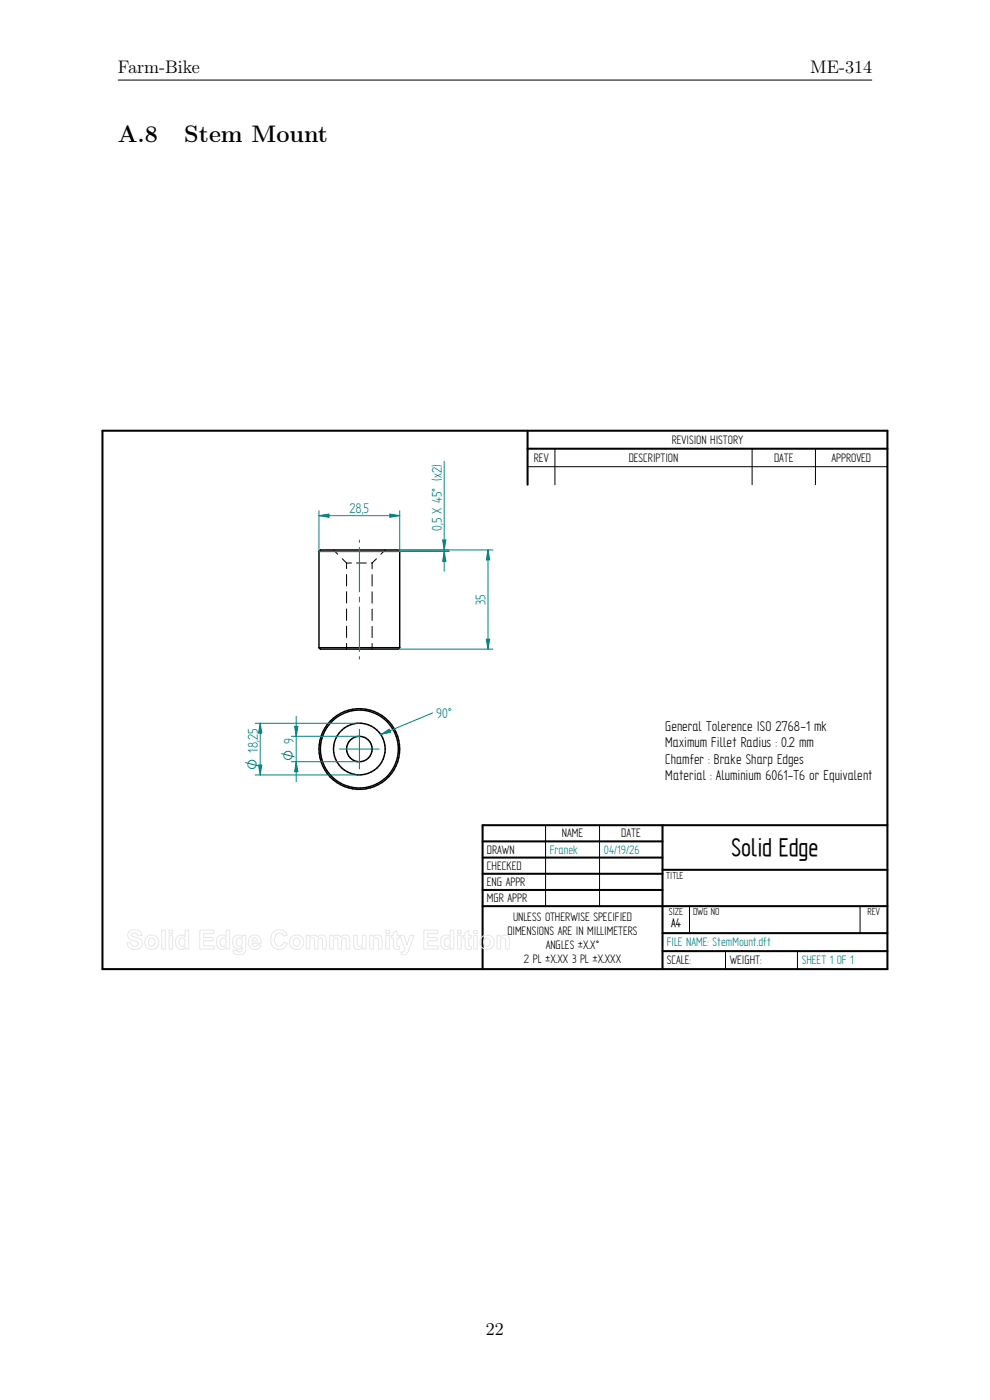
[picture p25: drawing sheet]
<svg xmlns="http://www.w3.org/2000/svg" width="210mm" height="297mm" viewBox="0 0 210 297" stroke-linecap="round" stroke-linejoin="round" font-family="sans-serif">
<defs><g id="words">
<text font-size="6" x="155.2" y="181.7">Solid Edge</text>
<g font-size="5.1">
<text x="25" y="30.1">A.8</text>
<text x="39.1" y="30.1">Stem Mount</text>
</g>
<g font-size="3.8">
<text x="25" y="15.5">Farm-Bike</text>
<text x="171.9" y="15.5">ME-314</text>
<text x="103.1" y="283.2">22</text>
</g>
<g font-size="3.4" fill="#008080">
<text x="74.1" y="108.9">28,5</text>
<text x="93.7" y="112.6" transform="rotate(-90 93.7 112.6)">0,5 X 45° (x2)</text>
<text x="103" y="128.3" transform="rotate(-90 103 128.3)">35</text>
<text x="92.5" y="152.3">90v</text>
</g>
<g font-size="3.4">
<text x="141.1" y="155.1">General Tolerence ISO 2768-1 mk</text>
<text x="141.1" y="158.6">Maximum Fillet Radius : 0.2 mm</text>
<text x="141.1" y="162.1">Chamfer : Brake Sharp Edges</text>
<text x="141.1" y="165.5">Material : Aluminium 6061-T6 or Equivalent</text>
</g>
<g font-size="3.2" fill="#008080">
<text x="62.3" y="161.3" transform="rotate(-90 62.3 161.3)">O 9</text>
<text x="54.7" y="163.3" transform="rotate(-90 54.7 163.3)">O 18,25</text>
</g>
<g font-size="2.9">
<text x="142.5" y="94.2">REVISION HISTORY</text>
<text x="113.2" y="98">REV</text>
<text x="133.4" y="98">DESCRIPTION</text>
<text x="164.2" y="98">DATE</text>
<text x="176.4" y="98">APPROVED</text>
<text x="119.2" y="177.7">NAME</text>
<text x="131.8" y="177.7">DATE</text>
<text x="103.3" y="181.1">DRAWN</text>
<text x="103.3" y="184.5">CHECKED</text>
<text x="103.3" y="188">ENG APPR</text>
<text x="103.3" y="191.4">MGR APPR</text>
<text x="108.8" y="195.3">UNLESS OTHERWISE SPECIFIED</text>
<text x="142.3" y="196.7">A4</text>
<text x="107.6" y="198.3">DIMENSIONS ARE IN MILLIMETERS</text>
<text x="115.8" y="201.3">ANGLES ±X.X°</text>
<text x="111.1" y="204.3">2 PL ±X.XX 3 PL ±X.XXX</text>
<text x="141.4" y="204.5">SCALE:</text>
<text x="154.8" y="204.5">WEIGHT:</text>
</g>
<g font-size="2.9" fill="#008080">
<text x="116.6" y="181.1">Franek</text>
<text x="128.1" y="181.1">04/19/26</text>
<text x="141.4" y="200.8">FILE NAME: StemMount.dft</text>
<text x="170.1" y="204.6">SHEET 1 OF 1</text>
</g>
<g font-size="2.4">
<text x="141.3" y="186.5">TITLE</text>
<text x="141.9" y="194.2">SIZE</text>
<text x="147" y="194.2">DWG NO</text>
<text x="184" y="194.2">REV</text>
</g>
</g></defs>
<g fill="none" stroke="#000" stroke-width=".43">
<path d="M21.7 91.4h166.5v114.2h-166.5zM111.9 91.4v11.4M111.9 95.2h76.3M102.4 178.5h38.1M140.5 175.1v30.5M188.2 175.1h-85.8v30.5M102.4 181.9h38.1M102.4 185.4h38.1M102.4 188.8h38.1M102.4 192.2h85.8M140.5 184.5h47.7M140.5 198h47.7"/>
<path d="M140.5 201.8h47.7"/>
</g>
<g fill="none" stroke="#000" stroke-width=".21">
<path d="M111.9 99h76.3M117.7 95.2v7.6M159.5 95.2v7.6M173 95.2v7.6M70.7 116.7l1 .9M72.6 118.5l.9 .9M73.5 119.4h1.1M73.5 119.4v1.2M75.6 119.4h2.1M78.8 119.4h.1M78.9 119.4v1.3M79.8 118.5l-.9 .9"/>
<path d="M81.7 116.7l-.9 .9M73.5 121.9v2.4M73.5 125.5v2.4M73.5 129.2v2.4M73.5 132.8v2.4M73.5 136.5v1.2M78.9 121.9v2.4M78.9 125.5v2.5M78.9 129.2v2.4M78.9 132.9v2.4M78.9 136.5v1.2M115.7 175.1v17.1"/>
<path d="M127.2 175.1v17.1M146.3 192.3v5.7M182.4 192.3v5.7M153.9 201.8v3.8M169.2 201.8v3.8"/>
</g>
<g fill="none" stroke="#000" stroke-width=".31">
<path d="M67.7 117v20.4M67.7 117l.3-.3h16.5l.3 .3M67.7 117h17.1M84.8 117v20.4M67.7 137.4l.3 .3h16.5l.3-.3M67.7 137.4h17.1"/>
<circle cx="76.2" cy="158.9" r="8.6"/>
<circle cx="76.2" cy="158.9" r="5.5"/>
<circle cx="76.2" cy="158.9" r="2.7"/>
<circle cx="76.2" cy="158.9" r="8.3"/>
</g>
<path d="M67.7 109.4l2.1-.3v.6zM67.7 108.3v8.7M76.2 114.6v.5M76.2 116.1v9.5M84.8 108.3v8.7M76.2 126.7v1M76.2 128.8v9.4M76.2 139.3v.5M72 158.9h8.4M76.2 154.7v8.4" fill="none" stroke="#008080" stroke-width=".21"/>
<path d="M67.7 109.4l2.1-.3v.6z" fill="#008080"/>
<path d="M82.7 109.1l2.1 .3-2.1 .3z" fill="none" stroke="#008080" stroke-width=".21"/>
<path d="M82.7 109.1l2.1 .3-2.1 .3z" fill="#008080"/>
<path d="M67.7 109.4h17.1M84.5 116.7h20.1M103.5 116.7l.4 2.1h-.7zM84.5 137.7h20.1" fill="none" stroke="#008080" stroke-width=".21"/>
<path d="M103.5 116.7l.4 2.1h-.7z" fill="#008080"/>
<path d="M103.2 135.6h.7l-.4 2.1z" fill="none" stroke="#008080" stroke-width=".21"/>
<path d="M103.2 135.6h.7l-.4 2.1z" fill="#008080"/>
<path d="M103.5 116.7v21M91.8 151.2l-11 4.6" fill="none" stroke="#008080" stroke-width=".21"/>
<path d="M80.8 155.8l1.8-1.1 .3 .6z" fill="#008080"/>
<path d="M67.7 117h27.6M84.5 116.7h10.8M93.9 114.6h.7l-.4 2.1zM80.8 155.8l1.8-1.1 .3 .6z" fill="none" stroke="#008080" stroke-width=".21"/>
<path d="M93.9 114.6h.7l-.4 2.1z" fill="#008080"/>
<path d="M94.2 117l.4 2.1h-.7z" fill="none" stroke="#008080" stroke-width=".21"/>
<path d="M94.2 117l.4 2.1h-.7z" fill="#008080"/>
<path d="M94.2 97.9v23.3M61.8 156.2h14.4M62.5 154.1h.7l-.4 2.1zM61.8 161.6h14.4" fill="none" stroke="#008080" stroke-width=".21"/>
<path d="M62.5 154.1h.7l-.4 2.1z" fill="#008080"/>
<path d="M62.8 161.6l.4 2.1h-.7z" fill="none" stroke="#008080" stroke-width=".21"/>
<path d="M62.8 161.6l.4 2.1h-.7z" fill="#008080"/>
<path d="M54.1 153.4h22.1M55.2 153.4l.3 2.1h-.7zM62.8 152v13.8M54.1 164.4h22.1" fill="none" stroke="#008080" stroke-width=".21"/>
<path d="M55.2 153.4l.3 2.1h-.7z" fill="#008080"/>
<path d="M54.8 162.3h.7l-.3 2.1z" fill="none" stroke="#008080" stroke-width=".21"/>
<path d="M54.8 162.3h.7l-.3 2.1z" fill="#008080"/>
<path d="M55.2 153.4v11" fill="none" stroke="#008080" stroke-width=".21"/>
<g fill="none" stroke="#e6e6e6" stroke-width=".21">
<path d="M27.4 197.6a1.7 1.7 0 0 1 2.6 .6l.1 .3h-.8a.75 .75 0 0 0-.7-.6 .75 .75 0 0 0-.7 .4l.2 .4a2.59 2.59 0 0 1 2 1 1.4 1.4 0 0 1-.4 1.5 1.4 1.4 0 0 1-1.5 .2l-.5-.2-.6-.6-.1-.6h.7a.83 .83 0 0 0 .8 .7 .83 .83 0 0 0 .9-.7l-.4-.2a1.91 1.91 0 0 1-1.9-1.4zM31.7 199.2a.85 .85 0 0 1 1.2 .5 .85 .85 0 0 1-.7 1.1 .93 .93 0 0 1-.5-1.6zM34.3 197.3h.8v4h-.8zM35.9 197.3h.7v.7h-.7zM35.9 198.4h.7v2.9h-.7zM37.6 198.7l.3-.2 .5-.1 .9 .3v-1.4h.7v4h-.7v-.4a1.18 1.18 0 0 1-1.5 .4 1.18 1.18 0 0 1-.6-1.4l.1-.7zM38.2 199.2a.67 .67 0 0 1 .8-.1 .67 .67 0 0 1 .3 .8 .7 .7 0 0 1-.7 .9 .7 .7 0 0 1-.6-1zM42.4 197.3h2.9v.7h-2.1v.9h2v.7h-2v1.1h2.2v.6h-3zM46.3 198.7l.3-.2 .5-.1 .9 .3v-1.4h.7v4h-.7v-.4a1.18 1.18 0 0 1-1.5 .4 1.18 1.18 0 0 1-.6-1.4l.1-.7zM46.9 199.2a.67 .67 0 0 1 .8-.1 .67 .67 0 0 1 .3 .8 .7 .7 0 0 1-.7 .9 .7 .7 0 0 1-.6-1zM49.7 198.7a1.13 1.13 0 0 1 1.7 .1v-.4h.7v2.6a1.36 1.36 0 0 1-.5 1.4 1.36 1.36 0 0 1-1.5 .1l-.5-.4-.2-.5h1a.54 .54 0 0 0 .6 .3 .54 .54 0 0 0 .4-.6v-.4a1.17 1.17 0 0 1-1.4 .3 1.17 1.17 0 0 1-.7-1.3l.1-.7zM50.3 199.2a.74 .74 0 0 1 .9 0 .74 .74 0 0 1 .2 .9 .65 .65 0 0 1-.8 .6 .65 .65 0 0 1-.5-.9z"/>
<path d="M53.1 198.8a1.41 1.41 0 0 1 1.6-.3 1.41 1.41 0 0 1 .7 1.6h-1.9a.6 .6 0 0 0 .4 .7 .6 .6 0 0 0 .7-.4l.8 .1a1.44 1.44 0 0 1-2 .8 1.44 1.44 0 0 1-.6-2zM53.6 199.1a.6 .6 0 0 1 .7-.1 .6 .6 0 0 1 .4 .6h-1.2zM57.9 197.8a1.79 1.79 0 0 1 3 .6l-.7 .2a1.02 1.02 0 0 0-1.4-.6 1.02 1.02 0 0 0-.6 1.3 1.02 1.02 0 0 0 .5 1.2 1.02 1.02 0 0 0 1.3-.2l.2-.4 .7 .2a1.8 1.8 0 0 1-2.1 1.3 1.8 1.8 0 0 1-1.4-2 2.22 2.22 0 0 1 .5-1.6zM62.4 199.2a.85 .85 0 0 1 1.3 .5 .85 .85 0 0 1-.8 1.1 .93 .93 0 0 1-.5-1.6zM65 198.4h.7v.4a1 1 0 0 1 1.7 0 .99 .99 0 0 1 1.1-.4 .99 .99 0 0 1 .7 1.1v1.8h-.8v-1.6a.52 .52 0 0 0-.5-.8 .52 .52 0 0 0-.4 .8v1.6h-.8v-1.6a.54 .54 0 0 0-.4-.8 .54 .54 0 0 0-.6 .8v1.6h-.7zM70 198.4h.7v.4a1 1 0 0 1 1.6 0 .99 .99 0 0 1 1.2-.4 .99 .99 0 0 1 .7 1.1v1.8h-.8v-1.6a.52 .52 0 0 0-.5-.8 .52 .52 0 0 0-.5 .8v1.6h-.7v-1.6a.54 .54 0 0 0-.4-.8 .54 .54 0 0 0-.6 .8v1.6h-.7zM75 198.4h.8v1.7a.58 .58 0 0 0 .6 .7 .58 .58 0 0 0 .5-.8v-1.6h.7v2.9h-.7v-.4a1.02 1.02 0 0 1-1.2 .5 1.02 1.02 0 0 1-.7-1.1zM78.4 198.4h.7v.4a1.03 1.03 0 0 1 1.3-.4 1.03 1.03 0 0 1 .6 1.1v1.8h-.7v-1.5a.6 .6 0 0 0-.5-.9 .6 .6 0 0 0-.6 .8v1.6h-.8zM81.8 197.3h.8v.7h-.8zM81.8 198.4h.8v2.9h-.8zM83.4 197.9l.8-.5v1h.5v.6h-.5v1.6l.2 .2 .3-.1 .1 .6a.86 .86 0 0 1-1.1 0 .86 .86 0 0 1-.3-1v-1.3h-.3v-.6h.3zM84.9 198.4h.8l.6 2.1 .7-2.1h.8l-1.2 3.4a1.11 1.11 0 0 1-1.5 .7v-.6a.6 .6 0 0 0 .8-.6z"/>
<path d="M89.9 197.3h3v.7h-2.2v.9h2v.7h-2v1.1h2.3v.6h-3.1zM93.8 198.7l.4-.2 .5-.1 .8 .3v-1.4h.8v4h-.8v-.4a1.18 1.18 0 0 1-1.4 .4 1.18 1.18 0 0 1-.6-1.4v-.7zM94.4 199.2a.67 .67 0 0 1 .9-.1 .67 .67 0 0 1 .2 .8 .7 .7 0 0 1-.7 .9 .7 .7 0 0 1-.6-1zM97 197.3h.8v.7h-.8zM97 198.4h.8v2.9h-.8zM98.7 197.9l.7-.5v1h.6v.6h-.6v1.6l.2 .2 .3-.1 .1 .6a.86 .86 0 0 1-1.1 0 .86 .86 0 0 1-.2-1v-1.3h-.4v-.6h.4zM100.5 197.3h.7v.7h-.7zM100.5 198.4h.7v2.9h-.7zM102.8 199.2a.85 .85 0 0 1 1.2 .5 .85 .85 0 0 1-.7 1.1 .93 .93 0 0 1-.5-1.6zM105.4 198.4h.7v.4a1.03 1.03 0 0 1 1.3-.4 1.03 1.03 0 0 1 .6 1.1v1.8h-.7v-1.5a.6 .6 0 0 0-.5-.9 .6 .6 0 0 0-.6 .8v1.6h-.8z"/>
<circle cx="32.2" cy="199.9" r="1.52"/>
<circle cx="63" cy="199.9" r="1.52"/>
<circle cx="103.3" cy="199.9" r="1.52"/>
</g>
<path d="M25 17h160" fill="none" stroke="#000" stroke-width=".21"/>
<use href="#words"/>
</svg>
